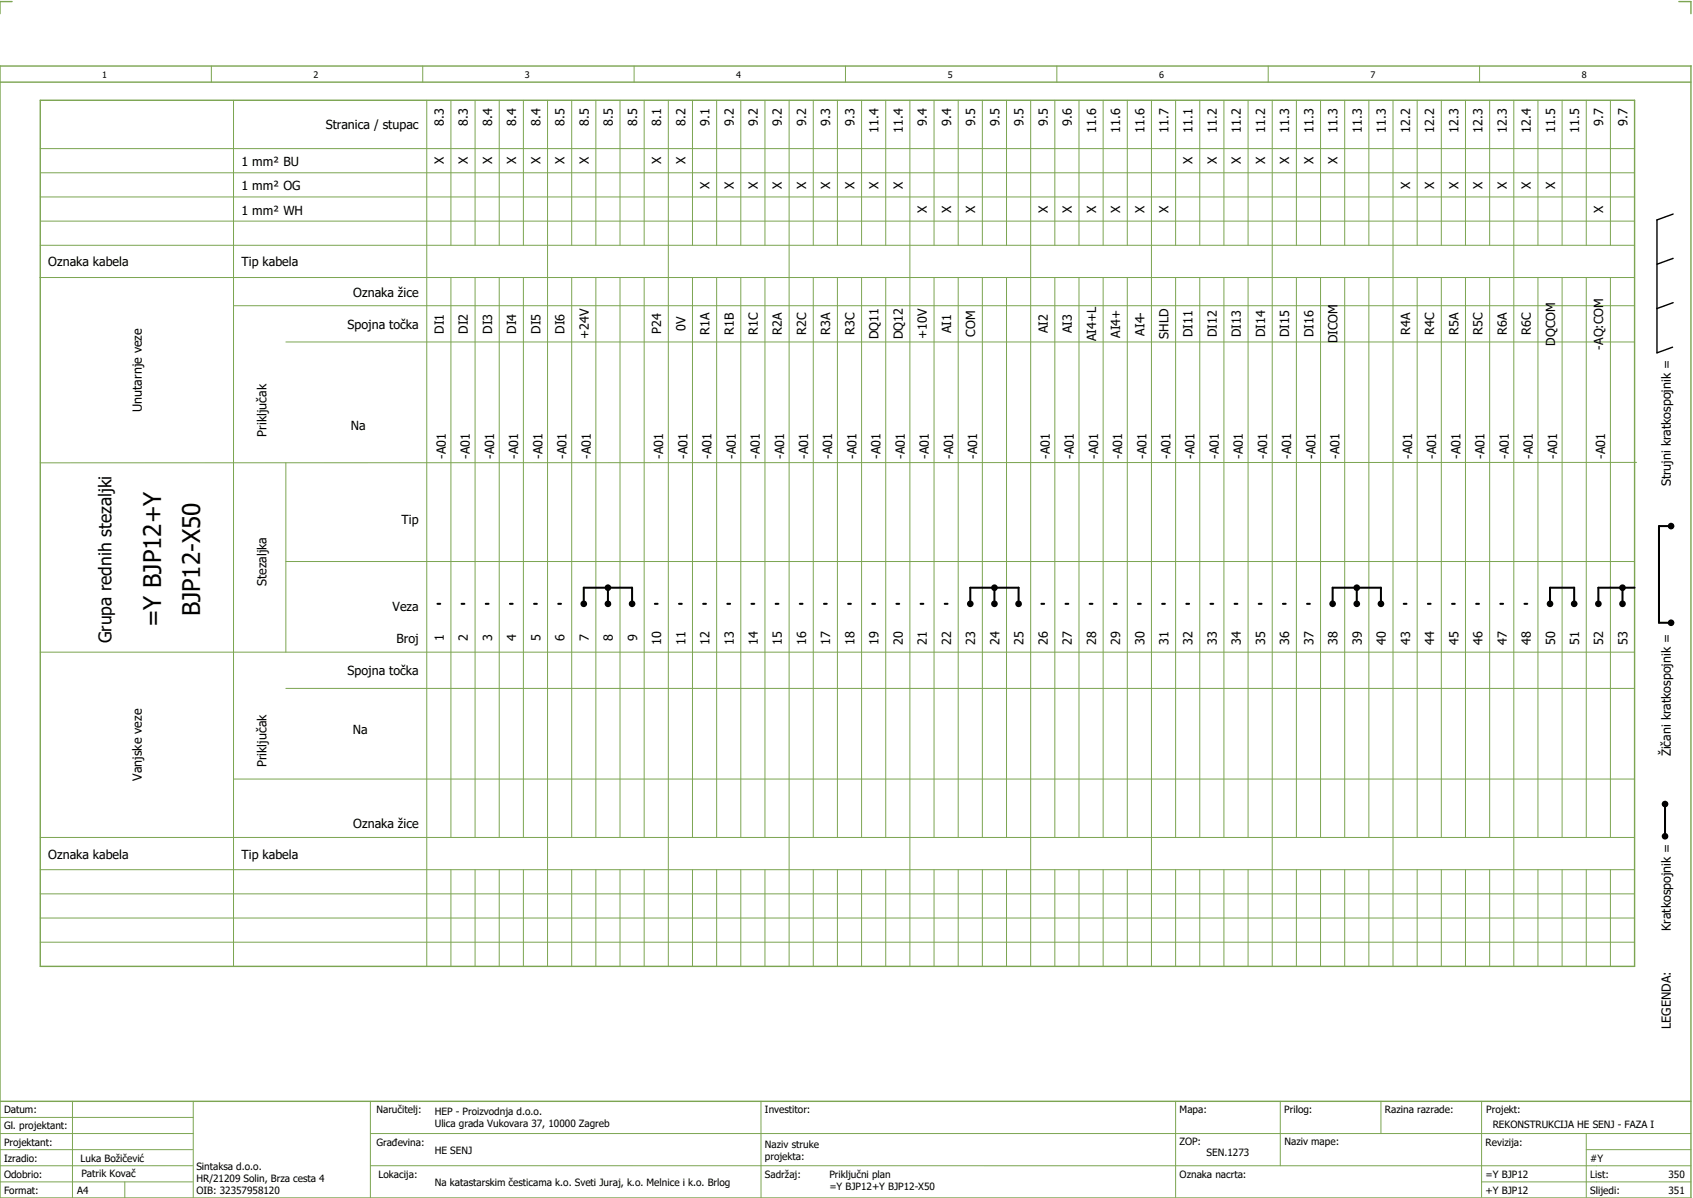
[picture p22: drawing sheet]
<svg xmlns="http://www.w3.org/2000/svg" width="421mm" height="297mm" viewBox="0 0 421 297" stroke-linecap="round" stroke-linejoin="round" font-family="sans-serif">
<defs><g id="words">
<g font-size="6">
<text x="40.1" y="155.7" transform="rotate(-90 40.1 155.7)">=Y BJP12+Y</text>
<text x="49.7" y="153" transform="rotate(-90 49.7 153)">BJP12-X50</text>
</g>
<text font-size="4.3" x="27.7" y="159.7" transform="rotate(-90 27.7 159.7)">Grupa rednih stezaljki</text>
<g font-size="3.1">
<text x="80.9" y="32.1">Stranica / stupac</text>
<text x="110.2" y="31.2" transform="rotate(-90 110.2 31.2)">8.3</text>
<text x="116.2" y="31.2" transform="rotate(-90 116.2 31.2)">8.3</text>
<text x="122.2" y="31.2" transform="rotate(-90 122.2 31.2)">8.4</text>
<text x="128.2" y="31.2" transform="rotate(-90 128.2 31.2)">8.4</text>
<text x="134.2" y="31.2" transform="rotate(-90 134.2 31.2)">8.4</text>
<text x="140.2" y="31.2" transform="rotate(-90 140.2 31.2)">8.5</text>
<text x="146.2" y="31.2" transform="rotate(-90 146.2 31.2)">8.5</text>
<text x="152.2" y="31.2" transform="rotate(-90 152.2 31.2)">8.5</text>
<text x="158.2" y="31.2" transform="rotate(-90 158.2 31.2)">8.5</text>
<text x="164.2" y="31.2" transform="rotate(-90 164.2 31.2)">8.1</text>
<text x="170.2" y="31.2" transform="rotate(-90 170.2 31.2)">8.2</text>
<text x="176.2" y="31.2" transform="rotate(-90 176.2 31.2)">9.1</text>
<text x="182.2" y="31.2" transform="rotate(-90 182.2 31.2)">9.2</text>
<text x="188.2" y="31.2" transform="rotate(-90 188.2 31.2)">9.2</text>
<text x="194.2" y="31.2" transform="rotate(-90 194.2 31.2)">9.2</text>
<text x="200.2" y="31.2" transform="rotate(-90 200.2 31.2)">9.2</text>
<text x="206.2" y="31.2" transform="rotate(-90 206.2 31.2)">9.3</text>
<text x="212.2" y="31.2" transform="rotate(-90 212.2 31.2)">9.3</text>
<text x="218.2" y="32.9" transform="rotate(-90 218.2 32.9)">11.4</text>
<text x="224.2" y="32.9" transform="rotate(-90 224.2 32.9)">11.4</text>
<text x="230.2" y="31.2" transform="rotate(-90 230.2 31.2)">9.4</text>
<text x="236.2" y="31.2" transform="rotate(-90 236.2 31.2)">9.4</text>
<text x="242.2" y="31.2" transform="rotate(-90 242.2 31.2)">9.5</text>
<text x="248.2" y="31.2" transform="rotate(-90 248.2 31.2)">9.5</text>
<text x="254.2" y="31.2" transform="rotate(-90 254.2 31.2)">9.5</text>
<text x="260.2" y="31.2" transform="rotate(-90 260.2 31.2)">9.5</text>
<text x="266.2" y="31.2" transform="rotate(-90 266.2 31.2)">9.6</text>
<text x="272.2" y="32.9" transform="rotate(-90 272.2 32.9)">11.6</text>
<text x="278.2" y="32.9" transform="rotate(-90 278.2 32.9)">11.6</text>
<text x="284.2" y="32.9" transform="rotate(-90 284.2 32.9)">11.6</text>
<text x="290.2" y="32.9" transform="rotate(-90 290.2 32.9)">11.7</text>
<text x="296.2" y="32.9" transform="rotate(-90 296.2 32.9)">11.1</text>
<text x="302.2" y="32.9" transform="rotate(-90 302.2 32.9)">11.2</text>
<text x="308.2" y="32.9" transform="rotate(-90 308.2 32.9)">11.2</text>
<text x="314.2" y="32.9" transform="rotate(-90 314.2 32.9)">11.2</text>
<text x="320.2" y="32.9" transform="rotate(-90 320.2 32.9)">11.3</text>
<text x="326.2" y="32.9" transform="rotate(-90 326.2 32.9)">11.3</text>
<text x="332.2" y="32.9" transform="rotate(-90 332.2 32.9)">11.3</text>
<text x="338.2" y="32.9" transform="rotate(-90 338.2 32.9)">11.3</text>
<text x="344.2" y="32.9" transform="rotate(-90 344.2 32.9)">11.3</text>
<text x="350.2" y="32.9" transform="rotate(-90 350.2 32.9)">12.2</text>
<text x="356.2" y="32.9" transform="rotate(-90 356.2 32.9)">12.2</text>
<text x="362.2" y="32.9" transform="rotate(-90 362.2 32.9)">12.3</text>
<text x="368.2" y="32.9" transform="rotate(-90 368.2 32.9)">12.3</text>
<text x="374.2" y="32.9" transform="rotate(-90 374.2 32.9)">12.3</text>
<text x="380.2" y="32.9" transform="rotate(-90 380.2 32.9)">12.4</text>
<text x="386.2" y="32.9" transform="rotate(-90 386.2 32.9)">11.5</text>
<text x="392.2" y="32.9" transform="rotate(-90 392.2 32.9)">11.5</text>
<text x="398.2" y="31.2" transform="rotate(-90 398.2 31.2)">9.7</text>
<text x="404.2" y="31.2" transform="rotate(-90 404.2 31.2)">9.7</text>
<text x="60" y="41.3">1 mm² BU</text>
<text x="110.2" y="40.8" transform="rotate(-90 110.2 40.8)">X</text>
<text x="116.2" y="40.8" transform="rotate(-90 116.2 40.8)">X</text>
<text x="122.2" y="40.8" transform="rotate(-90 122.2 40.8)">X</text>
<text x="128.2" y="40.8" transform="rotate(-90 128.2 40.8)">X</text>
<text x="134.2" y="40.8" transform="rotate(-90 134.2 40.8)">X</text>
<text x="140.2" y="40.8" transform="rotate(-90 140.2 40.8)">X</text>
<text x="146.2" y="40.8" transform="rotate(-90 146.2 40.8)">X</text>
<text x="164.2" y="40.8" transform="rotate(-90 164.2 40.8)">X</text>
<text x="170.2" y="40.8" transform="rotate(-90 170.2 40.8)">X</text>
<text x="296.2" y="40.8" transform="rotate(-90 296.2 40.8)">X</text>
<text x="302.2" y="40.8" transform="rotate(-90 302.2 40.8)">X</text>
<text x="308.2" y="40.8" transform="rotate(-90 308.2 40.8)">X</text>
<text x="314.2" y="40.8" transform="rotate(-90 314.2 40.8)">X</text>
<text x="320.2" y="40.8" transform="rotate(-90 320.2 40.8)">X</text>
<text x="326.2" y="40.8" transform="rotate(-90 326.2 40.8)">X</text>
<text x="332.2" y="40.8" transform="rotate(-90 332.2 40.8)">X</text>
<text x="60" y="47.3">1 mm² OG</text>
<text x="176.2" y="46.8" transform="rotate(-90 176.2 46.8)">X</text>
<text x="182.2" y="46.8" transform="rotate(-90 182.2 46.8)">X</text>
<text x="188.2" y="46.8" transform="rotate(-90 188.2 46.8)">X</text>
<text x="194.2" y="46.8" transform="rotate(-90 194.2 46.8)">X</text>
<text x="200.2" y="46.8" transform="rotate(-90 200.2 46.8)">X</text>
<text x="206.2" y="46.8" transform="rotate(-90 206.2 46.8)">X</text>
<text x="212.2" y="46.8" transform="rotate(-90 212.2 46.8)">X</text>
<text x="218.2" y="46.8" transform="rotate(-90 218.2 46.8)">X</text>
<text x="224.2" y="46.8" transform="rotate(-90 224.2 46.8)">X</text>
<text x="350.2" y="46.8" transform="rotate(-90 350.2 46.8)">X</text>
<text x="356.2" y="46.8" transform="rotate(-90 356.2 46.8)">X</text>
<text x="362.2" y="46.8" transform="rotate(-90 362.2 46.8)">X</text>
<text x="368.2" y="46.8" transform="rotate(-90 368.2 46.8)">X</text>
<text x="374.2" y="46.8" transform="rotate(-90 374.2 46.8)">X</text>
<text x="380.2" y="46.8" transform="rotate(-90 380.2 46.8)">X</text>
<text x="386.2" y="46.8" transform="rotate(-90 386.2 46.8)">X</text>
<text x="60" y="53.3">1 mm² WH</text>
<text x="230.2" y="52.8" transform="rotate(-90 230.2 52.8)">X</text>
<text x="236.2" y="52.8" transform="rotate(-90 236.2 52.8)">X</text>
<text x="242.2" y="52.8" transform="rotate(-90 242.2 52.8)">X</text>
<text x="260.2" y="52.8" transform="rotate(-90 260.2 52.8)">X</text>
<text x="266.2" y="52.8" transform="rotate(-90 266.2 52.8)">X</text>
<text x="272.2" y="52.8" transform="rotate(-90 272.2 52.8)">X</text>
<text x="278.2" y="52.8" transform="rotate(-90 278.2 52.8)">X</text>
<text x="284.2" y="52.8" transform="rotate(-90 284.2 52.8)">X</text>
<text x="290.2" y="52.8" transform="rotate(-90 290.2 52.8)">X</text>
<text x="398.2" y="52.8" transform="rotate(-90 398.2 52.8)">X</text>
<text x="12" y="66.1">Oznaka kabela</text>
<text x="60" y="66.1">Tip kabela</text>
<text x="87.8" y="73.6">Oznaka žice</text>
<text x="86.3" y="81.6">Spojna točka</text>
<text x="110.2" y="82.9" transform="rotate(-90 110.2 82.9)">DI1</text>
<text x="116.2" y="82.9" transform="rotate(-90 116.2 82.9)">DI2</text>
<text x="122.2" y="82.9" transform="rotate(-90 122.2 82.9)">DI3</text>
<text x="128.2" y="82.9" transform="rotate(-90 128.2 82.9)">DI4</text>
<text x="134.2" y="82.9" transform="rotate(-90 134.2 82.9)">DI5</text>
<text x="140.2" y="82.9" transform="rotate(-90 140.2 82.9)">DI6</text>
<text x="164.2" y="82.9" transform="rotate(-90 164.2 82.9)">P24</text>
<text x="170.2" y="82.2" transform="rotate(-90 170.2 82.2)">0V</text>
<text x="176.2" y="83.1" transform="rotate(-90 176.2 83.1)">R1A</text>
<text x="182.2" y="83.1" transform="rotate(-90 182.2 83.1)">R1B</text>
<text x="188.2" y="83.1" transform="rotate(-90 188.2 83.1)">R1C</text>
<text x="194.2" y="83.1" transform="rotate(-90 194.2 83.1)">R2A</text>
<text x="200.2" y="83.1" transform="rotate(-90 200.2 83.1)">R2C</text>
<text x="206.2" y="83.1" transform="rotate(-90 206.2 83.1)">R3A</text>
<text x="212.2" y="83.1" transform="rotate(-90 212.2 83.1)">R3C</text>
<text x="236.2" y="82.8" transform="rotate(-90 236.2 82.8)">AI1</text>
<text x="242.2" y="83.6" transform="rotate(-90 242.2 83.6)">COM</text>
<text x="260.2" y="82.8" transform="rotate(-90 260.2 82.8)">AI2</text>
<text x="266.2" y="82.8" transform="rotate(-90 266.2 82.8)">AI3</text>
<text x="278.2" y="83.9" transform="rotate(-90 278.2 83.9)">AI4+</text>
<text x="284.2" y="83.3" transform="rotate(-90 284.2 83.3)">AI4-</text>
<text x="296.2" y="83.7" transform="rotate(-90 296.2 83.7)">DI11</text>
<text x="302.2" y="83.7" transform="rotate(-90 302.2 83.7)">DI12</text>
<text x="308.2" y="83.7" transform="rotate(-90 308.2 83.7)">DI13</text>
<text x="314.2" y="83.7" transform="rotate(-90 314.2 83.7)">DI14</text>
<text x="320.2" y="83.7" transform="rotate(-90 320.2 83.7)">DI15</text>
<text x="326.2" y="83.7" transform="rotate(-90 326.2 83.7)">DI16</text>
<text x="350.2" y="83.1" transform="rotate(-90 350.2 83.1)">R4A</text>
<text x="356.2" y="83.1" transform="rotate(-90 356.2 83.1)">R4C</text>
<text x="362.2" y="83.1" transform="rotate(-90 362.2 83.1)">R5A</text>
<text x="368.2" y="83.1" transform="rotate(-90 368.2 83.1)">R5C</text>
<text x="374.2" y="83.1" transform="rotate(-90 374.2 83.1)">R6A</text>
<text x="380.2" y="83.1" transform="rotate(-90 380.2 83.1)">R6C</text>
<text x="146.2" y="84.1" transform="rotate(-90 146.2 84.1)">+24V</text>
<text x="218.2" y="84.2" transform="rotate(-90 218.2 84.2)">DQ11</text>
<text x="224.2" y="84.2" transform="rotate(-90 224.2 84.2)">DQ12</text>
<text x="230.2" y="84.1" transform="rotate(-90 230.2 84.1)">+10V</text>
<text x="272.2" y="84.7" transform="rotate(-90 272.2 84.7)">AI4+L</text>
<text x="290.2" y="84.1" transform="rotate(-90 290.2 84.1)">SHLD</text>
<text x="332.2" y="85.3" transform="rotate(-90 332.2 85.3)">DICOM</text>
<text x="386.2" y="85.8" transform="rotate(-90 386.2 85.8)">DQCOM</text>
<text x="398.2" y="86.8" transform="rotate(-90 398.2 86.8)">-AQ:COM</text>
<text x="35.2" y="102.2" transform="rotate(-90 35.2 102.2)">Unutarnje veze</text>
<text x="87.1" y="106.6">Na</text>
<text x="66.2" y="108.4" transform="rotate(-90 66.2 108.4)">Priključak</text>
<text x="110.7" y="113.9" transform="rotate(-90 110.7 113.9)">-A01</text>
<text x="116.7" y="113.9" transform="rotate(-90 116.7 113.9)">-A01</text>
<text x="122.7" y="113.9" transform="rotate(-90 122.7 113.9)">-A01</text>
<text x="128.7" y="113.9" transform="rotate(-90 128.7 113.9)">-A01</text>
<text x="134.7" y="113.9" transform="rotate(-90 134.7 113.9)">-A01</text>
<text x="140.7" y="113.9" transform="rotate(-90 140.7 113.9)">-A01</text>
<text x="146.7" y="113.9" transform="rotate(-90 146.7 113.9)">-A01</text>
<text x="164.7" y="113.9" transform="rotate(-90 164.7 113.9)">-A01</text>
<text x="170.7" y="113.9" transform="rotate(-90 170.7 113.9)">-A01</text>
<text x="176.7" y="113.9" transform="rotate(-90 176.7 113.9)">-A01</text>
<text x="182.7" y="113.9" transform="rotate(-90 182.7 113.9)">-A01</text>
<text x="188.7" y="113.9" transform="rotate(-90 188.7 113.9)">-A01</text>
<text x="194.7" y="113.9" transform="rotate(-90 194.7 113.9)">-A01</text>
<text x="200.7" y="113.9" transform="rotate(-90 200.7 113.9)">-A01</text>
<text x="206.7" y="113.9" transform="rotate(-90 206.7 113.9)">-A01</text>
<text x="212.7" y="113.9" transform="rotate(-90 212.7 113.9)">-A01</text>
<text x="218.7" y="113.9" transform="rotate(-90 218.7 113.9)">-A01</text>
<text x="224.7" y="113.9" transform="rotate(-90 224.7 113.9)">-A01</text>
<text x="230.7" y="113.9" transform="rotate(-90 230.7 113.9)">-A01</text>
<text x="236.7" y="113.9" transform="rotate(-90 236.7 113.9)">-A01</text>
<text x="242.7" y="113.9" transform="rotate(-90 242.7 113.9)">-A01</text>
<text x="260.7" y="113.9" transform="rotate(-90 260.7 113.9)">-A01</text>
<text x="266.7" y="113.9" transform="rotate(-90 266.7 113.9)">-A01</text>
<text x="272.7" y="113.9" transform="rotate(-90 272.7 113.9)">-A01</text>
<text x="278.7" y="113.9" transform="rotate(-90 278.7 113.9)">-A01</text>
<text x="284.7" y="113.9" transform="rotate(-90 284.7 113.9)">-A01</text>
<text x="290.7" y="113.9" transform="rotate(-90 290.7 113.9)">-A01</text>
<text x="296.7" y="113.9" transform="rotate(-90 296.7 113.9)">-A01</text>
<text x="302.7" y="113.9" transform="rotate(-90 302.7 113.9)">-A01</text>
<text x="308.7" y="113.9" transform="rotate(-90 308.7 113.9)">-A01</text>
<text x="314.7" y="113.9" transform="rotate(-90 314.7 113.9)">-A01</text>
<text x="320.7" y="113.9" transform="rotate(-90 320.7 113.9)">-A01</text>
<text x="326.7" y="113.9" transform="rotate(-90 326.7 113.9)">-A01</text>
<text x="332.7" y="113.9" transform="rotate(-90 332.7 113.9)">-A01</text>
<text x="350.7" y="113.9" transform="rotate(-90 350.7 113.9)">-A01</text>
<text x="356.7" y="113.9" transform="rotate(-90 356.7 113.9)">-A01</text>
<text x="362.7" y="113.9" transform="rotate(-90 362.7 113.9)">-A01</text>
<text x="368.7" y="113.9" transform="rotate(-90 368.7 113.9)">-A01</text>
<text x="374.7" y="113.9" transform="rotate(-90 374.7 113.9)">-A01</text>
<text x="380.7" y="113.9" transform="rotate(-90 380.7 113.9)">-A01</text>
<text x="386.7" y="113.9" transform="rotate(-90 386.7 113.9)">-A01</text>
<text x="398.7" y="113.9" transform="rotate(-90 398.7 113.9)">-A01</text>
<text x="415" y="120.7" transform="rotate(-90 415 120.7)">Strujni kratkospojnik =</text>
<text x="99.8" y="130.1">Tip</text>
<text x="66.2" y="145.5" transform="rotate(-90 66.2 145.5)">Stezaljka</text>
<text x="97.5" y="151.6">Veza</text>
<text x="98.5" y="159.6">Broj</text>
<text x="110.2" y="159.2" transform="rotate(-90 110.2 159.2)">1</text>
<text x="116.2" y="159.2" transform="rotate(-90 116.2 159.2)">2</text>
<text x="122.2" y="159.2" transform="rotate(-90 122.2 159.2)">3</text>
<text x="128.2" y="159.2" transform="rotate(-90 128.2 159.2)">4</text>
<text x="134.2" y="159.2" transform="rotate(-90 134.2 159.2)">5</text>
<text x="140.2" y="159.2" transform="rotate(-90 140.2 159.2)">6</text>
<text x="146.2" y="159.2" transform="rotate(-90 146.2 159.2)">7</text>
<text x="152.2" y="159.2" transform="rotate(-90 152.2 159.2)">8</text>
<text x="158.2" y="159.2" transform="rotate(-90 158.2 159.2)">9</text>
<text x="164.2" y="160.1" transform="rotate(-90 164.2 160.1)">10</text>
<text x="170.2" y="160.1" transform="rotate(-90 170.2 160.1)">11</text>
<text x="176.2" y="160.1" transform="rotate(-90 176.2 160.1)">12</text>
<text x="182.2" y="160.1" transform="rotate(-90 182.2 160.1)">13</text>
<text x="188.2" y="160.1" transform="rotate(-90 188.2 160.1)">14</text>
<text x="194.2" y="160.1" transform="rotate(-90 194.2 160.1)">15</text>
<text x="200.2" y="160.1" transform="rotate(-90 200.2 160.1)">16</text>
<text x="206.2" y="160.1" transform="rotate(-90 206.2 160.1)">17</text>
<text x="212.2" y="160.1" transform="rotate(-90 212.2 160.1)">18</text>
<text x="218.2" y="160.1" transform="rotate(-90 218.2 160.1)">19</text>
<text x="224.2" y="160.1" transform="rotate(-90 224.2 160.1)">20</text>
<text x="230.2" y="160.1" transform="rotate(-90 230.2 160.1)">21</text>
<text x="236.2" y="160.1" transform="rotate(-90 236.2 160.1)">22</text>
<text x="242.2" y="160.1" transform="rotate(-90 242.2 160.1)">23</text>
<text x="248.2" y="160.1" transform="rotate(-90 248.2 160.1)">24</text>
<text x="254.2" y="160.1" transform="rotate(-90 254.2 160.1)">25</text>
<text x="260.2" y="160.1" transform="rotate(-90 260.2 160.1)">26</text>
<text x="266.2" y="160.1" transform="rotate(-90 266.2 160.1)">27</text>
<text x="272.2" y="160.1" transform="rotate(-90 272.2 160.1)">28</text>
<text x="278.2" y="160.1" transform="rotate(-90 278.2 160.1)">29</text>
<text x="284.2" y="160.1" transform="rotate(-90 284.2 160.1)">30</text>
<text x="290.2" y="160.1" transform="rotate(-90 290.2 160.1)">31</text>
<text x="296.2" y="160.1" transform="rotate(-90 296.2 160.1)">32</text>
<text x="302.2" y="160.1" transform="rotate(-90 302.2 160.1)">33</text>
<text x="308.2" y="160.1" transform="rotate(-90 308.2 160.1)">34</text>
<text x="314.2" y="160.1" transform="rotate(-90 314.2 160.1)">35</text>
<text x="320.2" y="160.1" transform="rotate(-90 320.2 160.1)">36</text>
<text x="326.2" y="160.1" transform="rotate(-90 326.2 160.1)">37</text>
<text x="332.2" y="160.1" transform="rotate(-90 332.2 160.1)">38</text>
<text x="338.2" y="160.1" transform="rotate(-90 338.2 160.1)">39</text>
<text x="344.2" y="160.1" transform="rotate(-90 344.2 160.1)">40</text>
<text x="350.2" y="160.1" transform="rotate(-90 350.2 160.1)">43</text>
<text x="356.2" y="160.1" transform="rotate(-90 356.2 160.1)">44</text>
<text x="362.2" y="160.1" transform="rotate(-90 362.2 160.1)">45</text>
<text x="368.2" y="160.1" transform="rotate(-90 368.2 160.1)">46</text>
<text x="374.2" y="160.1" transform="rotate(-90 374.2 160.1)">47</text>
<text x="380.2" y="160.1" transform="rotate(-90 380.2 160.1)">48</text>
<text x="386.2" y="160.1" transform="rotate(-90 386.2 160.1)">50</text>
<text x="392.2" y="160.1" transform="rotate(-90 392.2 160.1)">51</text>
<text x="398.2" y="160.1" transform="rotate(-90 398.2 160.1)">52</text>
<text x="404.2" y="160.1" transform="rotate(-90 404.2 160.1)">53</text>
<text x="86.3" y="167.6">Spojna točka</text>
<text x="87.6" y="182.1">Na</text>
<text x="66.2" y="190.4" transform="rotate(-90 66.2 190.4)">Priključak</text>
<text x="415" y="187.8" transform="rotate(-90 415 187.8)">Žičani kratkospojnik =</text>
<text x="35.2" y="193.8" transform="rotate(-90 35.2 193.8)">Vanjske veze</text>
<text x="87.8" y="205.6">Oznaka žice</text>
<text x="12" y="213.1">Oznaka kabela</text>
<text x="60" y="213.1">Tip kabela</text>
<text x="415" y="231.1" transform="rotate(-90 415 231.1)">Kratkospojnik =</text>
<text x="415" y="255.4" transform="rotate(-90 415 255.4)">LEGENDA:</text>
</g>
<g font-size="2.5">
<text x="1" y="276.4">Datum:</text>
<text x="1" y="280.4">Gl. projektant:</text>
<text x="93.5" y="276.4">Naručitelj:</text>
<text x="108" y="276.9">HEP - Proizvodnja d.o.o.</text>
<text x="108" y="279.9">Ulica grada Vukovara 37, 10000 Zagreb</text>
<text x="190" y="276.4">Investitor:</text>
<text x="293" y="276.4">Mapa:</text>
<text x="319" y="276.4">Prilog:</text>
<text x="344" y="276.4">Razina razrade:</text>
<text x="369.2" y="276.3">Projekt:</text>
<text x="370.8" y="279.9">REKONSTRUKCIJA HE SENJ - FAZA I</text>
<text x="1" y="284.4">Projektant:</text>
<text x="93.5" y="284.4">Građevina:</text>
<text x="108" y="286.4">HE SENJ</text>
<text x="190" y="284.9">Naziv struke</text>
<text x="190" y="287.9">projekta:</text>
<text x="293" y="284.3">ZOP:</text>
<text x="299.7" y="286.9">SEN.1273</text>
<text x="319" y="284.3">Naziv mape:</text>
<text x="369" y="284.4">Revizija:</text>
<text x="1" y="288.4">Izradio:</text>
<text x="1" y="292.4">Odobrio:</text>
<text x="20" y="288.4">Luka Božičević</text>
<text x="20.2" y="292.3">Patrik Kovač</text>
<text x="48.8" y="290.4">Sintaksa d.o.o.</text>
<text x="48.8" y="293.4">HR/21209 Solin, Brza cesta 4</text>
<text x="94" y="292.4">Lokacija:</text>
<text x="190" y="292.4">Sadržaj:</text>
<text x="206" y="292.4">Priključni plan</text>
<text x="293" y="292.4">Oznaka nacrta:</text>
<text x="369" y="292.4">=Y BJP12</text>
<text x="395" y="292.4">List:</text>
<text x="395" y="288.4">#Y</text>
<text x="414.4" y="292.4">350</text>
<text x="1" y="296.4">Format:</text>
<text x="19.2" y="296.4">A4</text>
<text x="48.8" y="296.4">OIB: 32357958120</text>
<text x="108" y="294.4">Na katastarskim česticama k.o. Sveti Juraj, k.o. Melnice i k.o. Brlog</text>
<text x="206" y="295.4">=Y BJP12+Y BJP12-X50</text>
<text x="369" y="296.4">+Y BJP12</text>
<text x="395" y="296.4">Slijedi:</text>
<text x="414.4" y="296.4">351</text>
</g>
<g font-size="2.2">
<text x="25.4" y="19.4">1</text>
<text x="77.9" y="19.4">2</text>
<text x="130.4" y="19.4">3</text>
<text x="182.9" y="19.4">4</text>
<text x="235.4" y="19.4">5</text>
<text x="287.9" y="19.4">6</text>
<text x="340.4" y="19.4">7</text>
<text x="392.9" y="19.4">8</text>
</g>
</g></defs>
<path d="M0 16.4h420v281h-420zM3 .4h-3v3M417 .4h3v3M0 20.4h420M10 24.9h396v215h-396zM0 273.4h420" fill="none" stroke="#7ca552" stroke-width=".35"/>
<g fill="none" stroke="#7ca552" stroke-width=".25">
<path d="M52.5 16.4v4M105 16.4v4M157.5 16.4v4M210 16.4v4M262.5 16.4v4M315 16.4v4M367.5 16.4v4M10 36.9h396M58 24.9v215M106 24.9v215M112 24.9v36M118 24.9v36"/>
<path d="M124 24.9v36M130 24.9v36M136 24.9v215M142 24.9v36M148 24.9v36M154 24.9v36M160 24.9v36M166 24.9v215M172 24.9v36M178 24.9v36M184 24.9v36M190 24.9v36"/>
<path d="M196 24.9v215M202 24.9v36M208 24.9v36M214 24.9v36M220 24.9v36M226 24.9v215M232 24.9v36M238 24.9v36M244 24.9v36M250 24.9v36M256 24.9v215M262 24.9v36"/>
<path d="M268 24.9v36M274 24.9v36M280 24.9v36M286 24.9v215M292 24.9v36M298 24.9v36M304 24.9v36M310 24.9v36M316 24.9v215M322 24.9v36M328 24.9v36M334 24.9v36"/>
<path d="M340 24.9v36M346 24.9v215M352 24.9v36M358 24.9v36M364 24.9v36M370 24.9v36M376 24.9v215M382 24.9v36M388 24.9v36M394 24.9v36M400 24.9v36M10 48.9h396"/>
<path d="M10.1 42.9h395.9M10.1 54.9h395.9M9.9 68.9h396.1M10 60.9h396M58 75.9h348M112 68.9v139M118 68.9v139M124 68.9v139M130 68.9v139M142 68.9v139M148 68.9v139M154 68.9v139"/>
<path d="M160 68.9v139M172 68.9v139M178 68.9v139M184 68.9v139M190 68.9v139M202 68.9v139M208 68.9v139M214 68.9v139M220 68.9v139M232 68.9v139M238 68.9v139M244 68.9v139"/>
<path d="M250 68.9v139M262 68.9v139M268 68.9v139M274 68.9v139M280 68.9v139M292 68.9v139M298 68.9v139M304 68.9v139M310 68.9v139M322 68.9v139M328 68.9v139M334 68.9v139"/>
<path d="M340 68.9v139M352 68.9v139M358 68.9v139M364 68.9v139M370 68.9v139M382 68.9v139M388 68.9v139M394 68.9v139M400 68.9v139M71 84.9h335M71 114.9v47M406.5 114.8l-396.5 .1"/>
<path d="M71 139.4h335M10 161.9h396M71 170.9h335M58 193.4h348M10 207.9h396M10 215.9h396M112 215.9v24M118 215.9v24M124 215.9v24M130 215.9v24M142 215.9v24M148 215.9v24"/>
<path d="M154 215.9v24M160 215.9v24M172 215.9v24M178 215.9v24M184 215.9v24M190 215.9v24M202 215.9v24M208 215.9v24M214 215.9v24M220 215.9v24M232 215.9v24M238 215.9v24"/>
<path d="M244 215.9v24M250 215.9v24M262 215.9v24M268 215.9v24M274 215.9v24M280 215.9v24M292 215.9v24M298 215.9v24M304 215.9v24M310 215.9v24M322 215.9v24M328 215.9v24"/>
<path d="M334 215.9v24M340 215.9v24M352 215.9v24M358 215.9v24M364 215.9v24M370 215.9v24M382 215.9v24M388 215.9v24M394 215.9v24M400 215.9v24M10 233.9h396M10 227.9h396"/>
<path d="M10 221.9h396M0 277.4h48M18 273.4v24M48 273.4v24M92 273.4v24M189 273.4v24M292 273.4v23.8M318 273.4v16M343 273.4v8M368 273.4v23.8M0 281.4h48M0 285.4h47.8"/>
<path d="M0 293.4h47.8M31 293.4v4M47.8 289.4h-47.8M92 281.4h328M92 289.4h328M368 293.4h52M394 285.4h26M394 281.4v15.8"/>
</g>
<path d="M415.6 53.1l-4 1.5v33l3.8-1.4M415.6 64.1l-4 1.5M415.6 75.1l-4 1.5" fill="none" stroke="#000" stroke-width=".35"/>
<g fill="none" stroke="#000" stroke-width=".5">
<path d="M415.1 130.6h-3v24h3M108.6 149.9h.8M114.6 149.9h.7M120.6 149.9h.7M126.7 149.9h.6M132.7 149.9h.6M138.7 149.9h.7M144.6 149.9h.8M145 149.9v-4h12v4M150.6 149.9h.8M151 145.9v4M156.6 149.9h.7"/>
<path d="M162.6 149.9h.7M168.6 149.9h.7M174.7 149.9h.6M180.7 149.9h.6M186.7 149.9h.7M192.6 149.9h.8M198.6 149.9h.8M204.6 149.9h.7M210.6 149.9h.7M216.6 149.9h.7M222.7 149.9h.6M228.7 149.9h.6"/>
<path d="M234.7 149.9h.7M240.6 149.9h.8M241 149.9v-4h12v4M246.6 149.9h.8M247 145.9v4M252.6 149.9h.7M258.6 149.9h.7M264.7 149.9h.6M270.7 149.9h.6M276.7 149.9h.7M282.7 149.9h.7M288.7 149.9h.7"/>
<path d="M294.6 149.9h.8M300.6 149.9h.8M306.6 149.9h.7M312.7 149.9h.6M318.7 149.9h.6M324.7 149.9h.7M330.7 149.9h.7M331 149.9v-4h12v4M336.7 149.9h.7M337 145.9v4M342.6 149.9h.8M348.6 149.9h.8"/>
<path d="M354.7 149.9h.6M360.7 149.9h.7M366.6 149.9h.8M372.6 149.9h.7M378.7 149.9h.6M384.7 149.9h.6M385 149.9v-4h6v4M390.6 149.9h.8M396.6 149.9h.8M402.6 149.9h.7M403 145.9v4M406 145.9h-9v4"/>
<path d="M413.6 199.6v8"/>
</g>
<g fill="#000">
<circle cx="415.1" cy="130.6" r=".82"/>
<circle cx="145" cy="149.9" r=".83"/>
<circle cx="151" cy="149.9" r=".83"/>
<circle cx="151" cy="145.9" r=".83"/>
<circle cx="157" cy="149.9" r=".83"/>
<circle cx="241" cy="149.9" r=".83"/>
<circle cx="247" cy="149.9" r=".83"/>
<circle cx="247" cy="145.9" r=".83"/>
<circle cx="253" cy="149.9" r=".83"/>
<circle cx="331" cy="149.9" r=".83"/>
<circle cx="337" cy="149.9" r=".83"/>
<circle cx="337" cy="145.9" r=".83"/>
<circle cx="343" cy="149.9" r=".83"/>
<circle cx="385" cy="149.9" r=".83"/>
<circle cx="391" cy="149.9" r=".83"/>
<circle cx="397" cy="149.9" r=".82"/>
<circle cx="403" cy="149.9" r=".83"/>
<circle cx="403" cy="145.9" r=".83"/>
<circle cx="415.1" cy="154.6" r=".82"/>
<circle cx="413.6" cy="199.6" r=".82"/>
<circle cx="413.6" cy="207.6" r=".82"/>
</g>
<use href="#words"/>
</svg>
